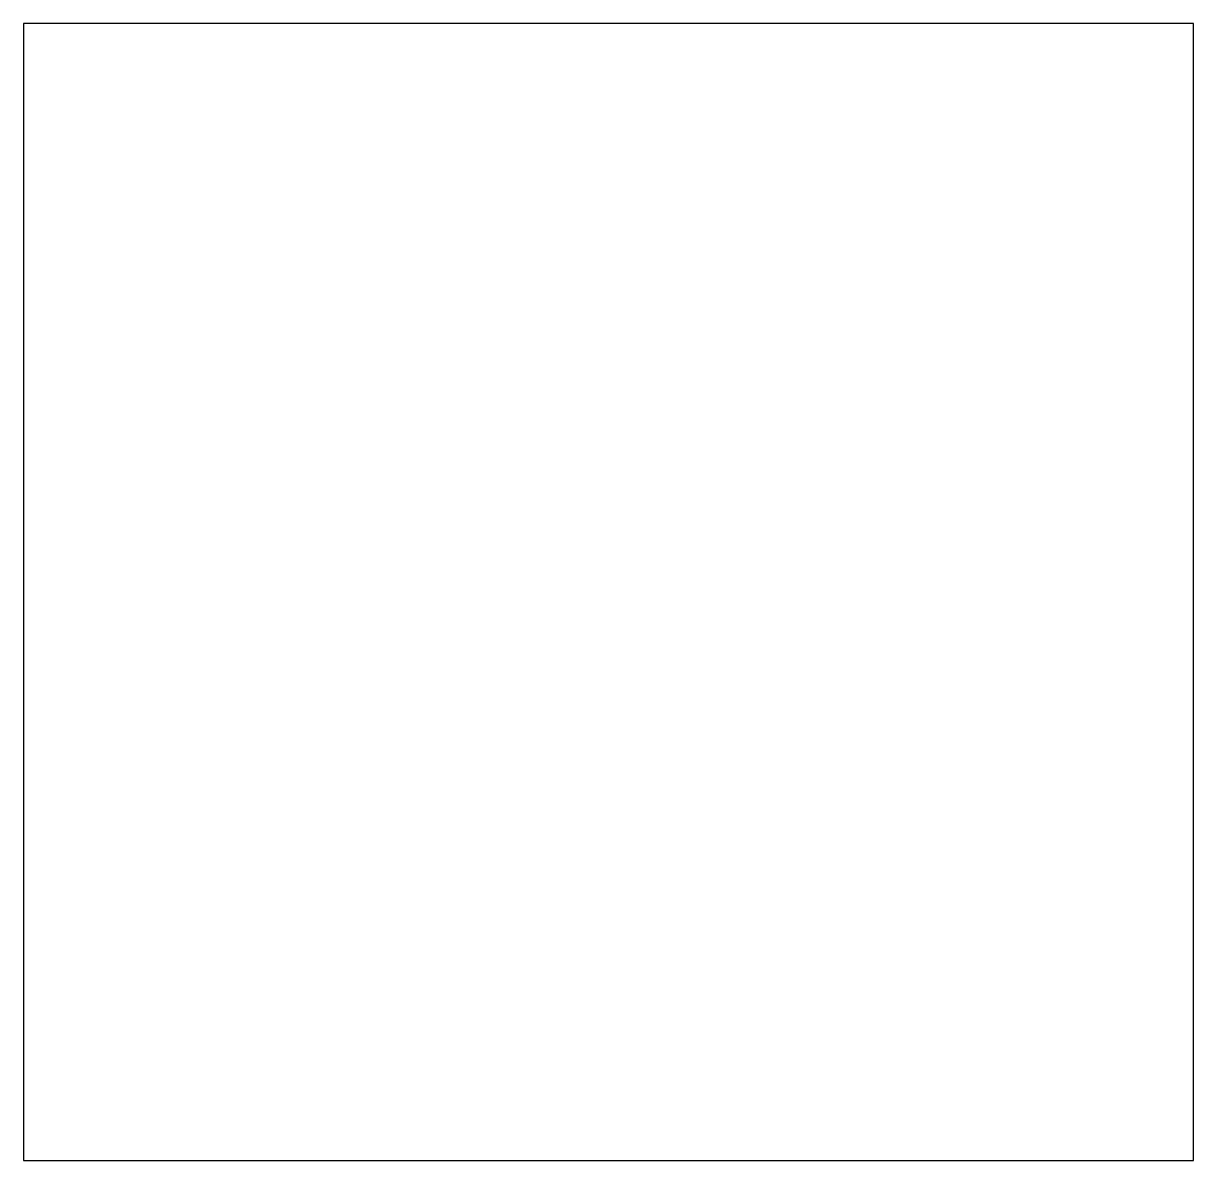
# Model space of a CAD drawing. Header units: millimetres. Extents: x 0 to 251, y 0 to 244.
import ezdxf

# ---------------------------------------------------------------- set-up
doc = ezdxf.new("R2010")
doc.units = ezdxf.units.MM
doc.layers.add('OBRYS', color=7, linetype='Continuous')

msp = doc.modelspace()

# ---------------------------------------------------------------- linework, layer by layer
at = {"layer": 'OBRYS'}
msp.add_lwpolyline([(0, 0), (250.7, 0), (250.7, 243.6), (0, 243.6)], close=True, dxfattribs=at)

doc.saveas('drawing.dxf')
